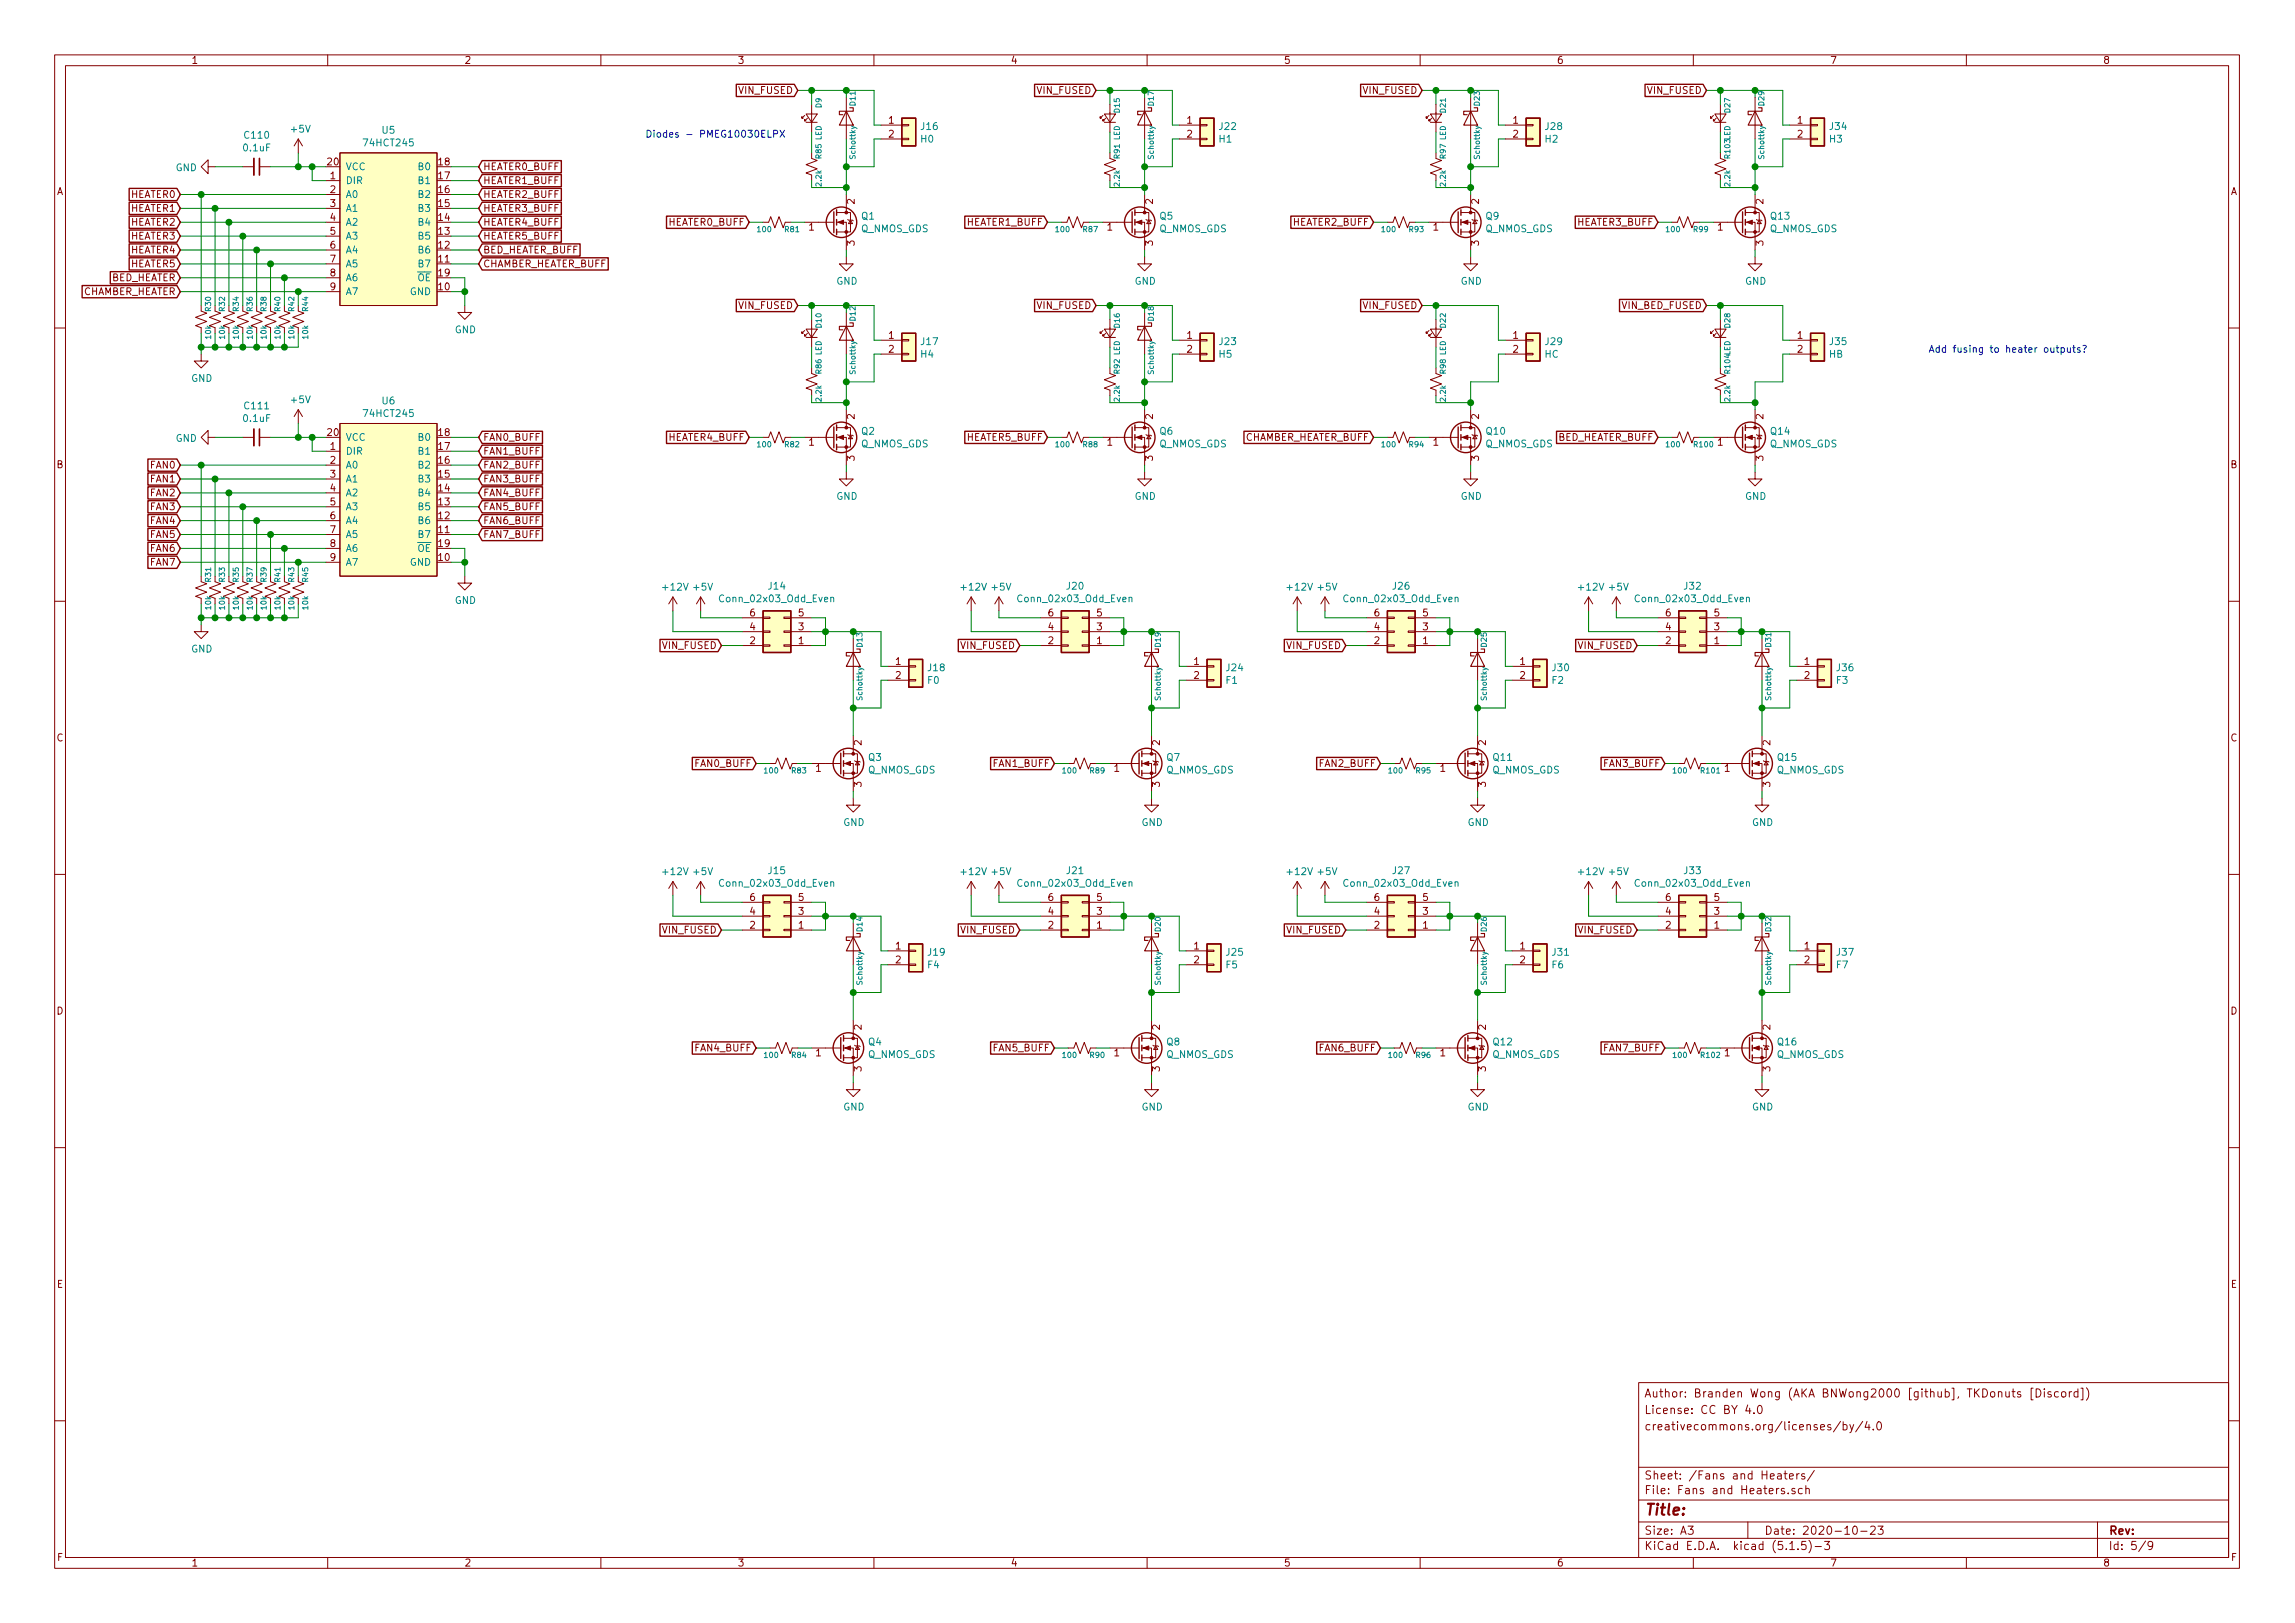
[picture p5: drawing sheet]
<svg xmlns="http://www.w3.org/2000/svg" width="420mm" height="297mm" viewBox="0 0 420 297" stroke-linecap="round" stroke-linejoin="round" font-family="sans-serif">
<defs><g id="words">
<text font-size="2.8" fill="#840000" x="301" y="277.3">Title:</text>
<g font-size="2.1" fill="#840000">
<text x="301" y="255.8">Author: Branden Wong (AKA BNWong2000 [github], TKDonuts [Discord])</text>
<text x="301" y="261.8">creativecommons.org/licenses/by/4.0</text>
<text x="301" y="258.8">License: CC BY 4.0</text>
<text x="301" y="273.5">File: Fans and Heaters.sch</text>
<text x="301" y="270.8">Sheet: /Fans and Heaters/</text>
<text x="301" y="280.9">Size: A3</text>
<text x="323" y="280.9">Date: 2020-10-23</text>
<text x="386" y="280.9">Rev:</text>
<text x="301" y="283.7">KiCad E.D.A. kicad (5.1.5)-3</text>
<text x="386" y="283.7">Id: 5/9</text>
</g>
<g font-size="1.8" fill="#840000">
<text x="35" y="11.7">1</text>
<text x="85" y="11.7">2</text>
<text x="135" y="11.7">3</text>
<text x="185" y="11.7">4</text>
<text x="235" y="11.7">5</text>
<text x="285" y="11.7">6</text>
<text x="335" y="11.7">7</text>
<text x="385" y="11.7">8</text>
<text x="135.3" y="17.2">VIN_FUSED</text>
<text x="189.9" y="17.2">VIN_FUSED</text>
<text x="249.6" y="17.2">VIN_FUSED</text>
<text x="301.7" y="17.2">VIN_FUSED</text>
<text x="162.7" y="22.6">1</text>
<text x="217.3" y="22.6">1</text>
<text x="277" y="22.6">1</text>
<text x="329.1" y="22.6">1</text>
<text x="162.7" y="25.2">2</text>
<text x="217.3" y="25.2">2</text>
<text x="277" y="25.2">2</text>
<text x="329.1" y="25.2">2</text>
<text x="10.4" y="35.7">A</text>
<text x="60" y="30.3">20</text>
<text x="60.5" y="32.8">1</text>
<text x="60.5" y="35.3">2</text>
<text x="80.3" y="35.3">16</text>
<text x="80.3" y="32.8">17</text>
<text x="80.3" y="30.3">18</text>
<text x="88.4" y="31.2">HEATER0_BUFF</text>
<text x="88.4" y="33.7">HEATER1_BUFF</text>
<text x="408.4" y="35.7">A</text>
<text x="24" y="36.2">HEATER0</text>
<text x="24" y="38.8">HEATER1</text>
<text x="24" y="41.3">HEATER2</text>
<text x="60.5" y="37.9">3</text>
<text x="60.5" y="40.4">4</text>
<text x="80.3" y="40.4">14</text>
<text x="80.3" y="37.9">15</text>
<text x="88.4" y="41.3">HEATER4_BUFF</text>
<text x="88.4" y="38.8">HEATER3_BUFF</text>
<text x="88.4" y="36.2">HEATER2_BUFF</text>
<text x="122.4" y="41.3">HEATER0_BUFF</text>
<text x="156.5" y="37.3" transform="rotate(-90 156.5 37.3)">2</text>
<text x="177" y="41.3">HEATER1_BUFF</text>
<text x="211.1" y="37.3" transform="rotate(-90 211.1 37.3)">2</text>
<text x="236.7" y="41.3">HEATER2_BUFF</text>
<text x="270.8" y="37.3" transform="rotate(-90 270.8 37.3)">2</text>
<text x="288.8" y="41.3">HEATER3_BUFF</text>
<text x="322.8" y="37.3" transform="rotate(-90 322.8 37.3)">2</text>
<text x="24" y="46.4">HEATER4</text>
<text x="24" y="43.9">HEATER3</text>
<text x="60.5" y="43">5</text>
<text x="60.5" y="45.5">6</text>
<text x="80.3" y="45.5">12</text>
<text x="80.3" y="43">13</text>
<text x="88.4" y="46.4">BED_HEATER_BUFF</text>
<text x="88.4" y="43.9">HEATER5_BUFF</text>
<text x="148.1" y="42.2">1</text>
<text x="156.5" y="45" transform="rotate(-90 156.5 45)">3</text>
<text x="202.7" y="42.2">1</text>
<text x="211.1" y="45" transform="rotate(-90 211.1 45)">3</text>
<text x="262.4" y="42.2">1</text>
<text x="270.8" y="45" transform="rotate(-90 270.8 45)">3</text>
<text x="314.5" y="42.2">1</text>
<text x="322.8" y="45" transform="rotate(-90 322.8 45)">3</text>
<text x="20.2" y="51.5">BED_HEATER</text>
<text x="24" y="48.9">HEATER5</text>
<text x="60.5" y="48">7</text>
<text x="60.5" y="50.6">8</text>
<text x="60.5" y="53.1">9</text>
<text x="80.3" y="53.1">10</text>
<text x="80.3" y="48">11</text>
<text x="80.3" y="50.6">19</text>
<text x="88.4" y="48.9">CHAMBER_HEATER_BUFF</text>
<text x="14.9" y="54">CHAMBER_HEATER</text>
<text x="135.3" y="56.6">VIN_FUSED</text>
<text x="189.9" y="56.6">VIN_FUSED</text>
<text x="249.6" y="56.6">VIN_FUSED</text>
<text x="297" y="56.6">VIN_BED_FUSED</text>
<text x="162.7" y="62">1</text>
<text x="162.7" y="64.6">2</text>
<text x="217.3" y="62">1</text>
<text x="217.3" y="64.6">2</text>
<text x="277" y="62">1</text>
<text x="277" y="64.6">2</text>
<text x="329.1" y="62">1</text>
<text x="329.1" y="64.6">2</text>
<text x="156.5" y="76.7" transform="rotate(-90 156.5 76.7)">2</text>
<text x="211.1" y="76.7" transform="rotate(-90 211.1 76.7)">2</text>
<text x="270.8" y="76.7" transform="rotate(-90 270.8 76.7)">2</text>
<text x="322.8" y="76.7" transform="rotate(-90 322.8 76.7)">2</text>
<text x="60" y="79.8">20</text>
<text x="60.5" y="82.3">1</text>
<text x="80.3" y="82.3">17</text>
<text x="80.3" y="79.8">18</text>
<text x="88.4" y="83.2">FAN1_BUFF</text>
<text x="88.4" y="80.7">FAN0_BUFF</text>
<text x="122.4" y="80.7">HEATER4_BUFF</text>
<text x="148.1" y="81.6">1</text>
<text x="177" y="80.7">HEATER5_BUFF</text>
<text x="202.7" y="81.6">1</text>
<text x="227.7" y="80.7">CHAMBER_HEATER_BUFF</text>
<text x="262.4" y="81.6">1</text>
<text x="285.1" y="80.7">BED_HEATER_BUFF</text>
<text x="314.5" y="81.6">1</text>
<text x="10.4" y="85.7">B</text>
<text x="27.6" y="85.8">FAN0</text>
<text x="27.6" y="88.3">FAN1</text>
<text x="60.5" y="84.9">2</text>
<text x="60.5" y="87.4">3</text>
<text x="60.5" y="90">4</text>
<text x="80.3" y="90">14</text>
<text x="80.3" y="87.4">15</text>
<text x="80.3" y="84.9">16</text>
<text x="88.4" y="88.3">FAN3_BUFF</text>
<text x="88.4" y="85.8">FAN2_BUFF</text>
<text x="156.5" y="84.3" transform="rotate(-90 156.5 84.3)">3</text>
<text x="211.1" y="84.3" transform="rotate(-90 211.1 84.3)">3</text>
<text x="270.8" y="84.3" transform="rotate(-90 270.8 84.3)">3</text>
<text x="322.8" y="84.3" transform="rotate(-90 322.8 84.3)">3</text>
<text x="408.4" y="85.7">B</text>
<text x="27.6" y="95.9">FAN4</text>
<text x="27.6" y="90.8">FAN2</text>
<text x="27.6" y="93.4">FAN3</text>
<text x="60.5" y="92.5">5</text>
<text x="60.5" y="95">6</text>
<text x="80.3" y="95">12</text>
<text x="80.3" y="92.5">13</text>
<text x="88.4" y="93.4">FAN5_BUFF</text>
<text x="88.4" y="95.9">FAN6_BUFF</text>
<text x="88.4" y="90.8">FAN4_BUFF</text>
<text x="27.6" y="101">FAN6</text>
<text x="27.6" y="98.5">FAN5</text>
<text x="60.5" y="97.6">7</text>
<text x="60.5" y="100.1">8</text>
<text x="80.3" y="97.6">11</text>
<text x="80.3" y="100.1">19</text>
<text x="88.4" y="98.5">FAN7_BUFF</text>
<text x="27.6" y="103.5">FAN7</text>
<text x="60.5" y="102.7">9</text>
<text x="80.3" y="102.7">10</text>
<text x="137.3" y="112.8">6</text>
<text x="146.2" y="112.8">5</text>
<text x="191.9" y="112.8">6</text>
<text x="200.8" y="112.8">5</text>
<text x="251.6" y="112.8">6</text>
<text x="260.5" y="112.8">5</text>
<text x="305" y="112.8">6</text>
<text x="313.8" y="112.8">5</text>
<text x="121.4" y="118.8">VIN_FUSED</text>
<text x="137.3" y="117.9">2</text>
<text x="137.3" y="115.4">4</text>
<text x="146.2" y="117.9">1</text>
<text x="146.2" y="115.4">3</text>
<text x="176" y="118.8">VIN_FUSED</text>
<text x="191.9" y="117.9">2</text>
<text x="191.9" y="115.4">4</text>
<text x="200.8" y="117.9">1</text>
<text x="200.8" y="115.4">3</text>
<text x="235.7" y="118.8">VIN_FUSED</text>
<text x="251.6" y="117.9">2</text>
<text x="251.6" y="115.4">4</text>
<text x="260.5" y="117.9">1</text>
<text x="260.5" y="115.4">3</text>
<text x="289" y="118.8">VIN_FUSED</text>
<text x="305" y="117.9">2</text>
<text x="305" y="115.4">4</text>
<text x="313.8" y="117.9">1</text>
<text x="313.8" y="115.4">3</text>
<text x="164" y="121.7">1</text>
<text x="164" y="124.2">2</text>
<text x="218.6" y="121.7">1</text>
<text x="218.6" y="124.2">2</text>
<text x="278.3" y="121.7">1</text>
<text x="278.3" y="124.2">2</text>
<text x="330.4" y="121.7">1</text>
<text x="330.4" y="124.2">2</text>
<text x="10.4" y="135.7">C</text>
<text x="157.7" y="136.4" transform="rotate(-90 157.7 136.4)">2</text>
<text x="212.3" y="136.4" transform="rotate(-90 212.3 136.4)">2</text>
<text x="272" y="136.4" transform="rotate(-90 272 136.4)">2</text>
<text x="324.1" y="136.4" transform="rotate(-90 324.1 136.4)">2</text>
<text x="408.4" y="135.7">C</text>
<text x="127.3" y="140.4">FAN0_BUFF</text>
<text x="149.4" y="141.3">1</text>
<text x="181.9" y="140.4">FAN1_BUFF</text>
<text x="204" y="141.3">1</text>
<text x="241.6" y="140.4">FAN2_BUFF</text>
<text x="263.7" y="141.3">1</text>
<text x="293.7" y="140.4">FAN3_BUFF</text>
<text x="315.7" y="141.3">1</text>
<text x="157.7" y="144" transform="rotate(-90 157.7 144)">3</text>
<text x="212.3" y="144" transform="rotate(-90 212.3 144)">3</text>
<text x="272" y="144" transform="rotate(-90 272 144)">3</text>
<text x="324.1" y="144" transform="rotate(-90 324.1 144)">3</text>
<text x="137.3" y="167.4">4</text>
<text x="137.3" y="164.9">6</text>
<text x="146.2" y="167.4">3</text>
<text x="146.2" y="164.9">5</text>
<text x="191.9" y="167.4">4</text>
<text x="191.9" y="164.9">6</text>
<text x="200.8" y="167.4">3</text>
<text x="200.8" y="164.9">5</text>
<text x="251.6" y="167.4">4</text>
<text x="251.6" y="164.9">6</text>
<text x="260.5" y="167.4">3</text>
<text x="260.5" y="164.9">5</text>
<text x="305" y="167.4">4</text>
<text x="305" y="164.9">6</text>
<text x="313.8" y="167.4">3</text>
<text x="313.8" y="164.9">5</text>
<text x="121.4" y="170.9">VIN_FUSED</text>
<text x="137.3" y="170">2</text>
<text x="146.2" y="170">1</text>
<text x="164" y="173.8">1</text>
<text x="176" y="170.9">VIN_FUSED</text>
<text x="191.9" y="170">2</text>
<text x="200.8" y="170">1</text>
<text x="218.6" y="173.8">1</text>
<text x="235.7" y="170.9">VIN_FUSED</text>
<text x="251.6" y="170">2</text>
<text x="260.5" y="170">1</text>
<text x="278.3" y="173.8">1</text>
<text x="289" y="170.9">VIN_FUSED</text>
<text x="305" y="170">2</text>
<text x="313.8" y="170">1</text>
<text x="330.4" y="173.8">1</text>
<text x="164" y="176.3">2</text>
<text x="218.6" y="176.3">2</text>
<text x="278.3" y="176.3">2</text>
<text x="330.4" y="176.3">2</text>
<text x="10.4" y="185.7">D</text>
<text x="408.4" y="185.7">D</text>
<text x="157.7" y="188.5" transform="rotate(-90 157.7 188.5)">2</text>
<text x="212.3" y="188.5" transform="rotate(-90 212.3 188.5)">2</text>
<text x="272" y="188.5" transform="rotate(-90 272 188.5)">2</text>
<text x="324.1" y="188.5" transform="rotate(-90 324.1 188.5)">2</text>
<text x="127.3" y="192.4">FAN4_BUFF</text>
<text x="149.4" y="193.3">1</text>
<text x="157.7" y="196.1" transform="rotate(-90 157.7 196.1)">3</text>
<text x="181.9" y="192.4">FAN5_BUFF</text>
<text x="204" y="193.3">1</text>
<text x="212.3" y="196.1" transform="rotate(-90 212.3 196.1)">3</text>
<text x="241.6" y="192.4">FAN6_BUFF</text>
<text x="263.7" y="193.3">1</text>
<text x="272" y="196.1" transform="rotate(-90 272 196.1)">3</text>
<text x="293.7" y="192.4">FAN7_BUFF</text>
<text x="315.7" y="193.3">1</text>
<text x="324.1" y="196.1" transform="rotate(-90 324.1 196.1)">3</text>
<text x="10.4" y="235.7">E</text>
<text x="408.4" y="235.7">E</text>
<text x="10.5" y="285.7">F</text>
<text x="35" y="286.7">1</text>
<text x="85" y="286.7">2</text>
<text x="135" y="286.7">3</text>
<text x="185" y="286.7">4</text>
<text x="235" y="286.7">5</text>
<text x="285" y="286.7">6</text>
<text x="335" y="286.7">7</text>
<text x="385" y="286.7">8</text>
<text x="408.5" y="285.7">F</text>
</g>
<g font-size="1.8" fill="#008484">
<text x="168.7" y="23.8">J16</text>
<text x="223.3" y="23.8">J22</text>
<text x="283" y="23.8">J28</text>
<text x="335.1" y="23.8">J34</text>
<text x="44.7" y="27.7">0.1uF</text>
<text x="44.9" y="25.4">C110</text>
<text x="53.4" y="24.3">+5V</text>
<text x="66.9" y="26.8">74HCT245</text>
<text x="70" y="24.5">U5</text>
<text x="168.6" y="26.1">H0</text>
<text x="223.2" y="26.1">H1</text>
<text x="282.9" y="26.1">H2</text>
<text x="335" y="26.1">H3</text>
<text x="32.2" y="31.3">GND</text>
<text x="63.2" y="33.7">DIR</text>
<text x="63.2" y="31.2">VCC</text>
<text x="76.7" y="33.7">B1</text>
<text x="76.7" y="31.2">B0</text>
<text x="63.2" y="36.2">A0</text>
<text x="63.2" y="38.8">A1</text>
<text x="63.2" y="41.3">A2</text>
<text x="76.7" y="41.3">B4</text>
<text x="76.7" y="38.8">B3</text>
<text x="76.7" y="36.2">B2</text>
<text x="157.8" y="40.2">Q1</text>
<text x="212.4" y="40.2">Q5</text>
<text x="272.1" y="40.2">Q9</text>
<text x="324.2" y="40.2">Q13</text>
<text x="63.2" y="43.9">A3</text>
<text x="63.2" y="46.4">A4</text>
<text x="76.7" y="46.4">B6</text>
<text x="76.7" y="43.9">B5</text>
<text x="157.6" y="42.5">Q_NMOS_GDS</text>
<text x="212.2" y="42.5">Q_NMOS_GDS</text>
<text x="271.9" y="42.5">Q_NMOS_GDS</text>
<text x="324" y="42.5">Q_NMOS_GDS</text>
<text x="63.2" y="48.9">A5</text>
<text x="63.2" y="51.5">A6</text>
<text x="76.4" y="51.5">OE</text>
<text x="76.7" y="48.9">B7</text>
<text x="153.1" y="52.1">GND</text>
<text x="207.7" y="52.1">GND</text>
<text x="267.4" y="52.1">GND</text>
<text x="319.5" y="52.1">GND</text>
<text x="63.2" y="54">A7</text>
<text x="75.1" y="54">GND</text>
<text x="83.3" y="61">GND</text>
<text x="168.6" y="65.5">H4</text>
<text x="168.7" y="63.2">J17</text>
<text x="223.2" y="65.5">H5</text>
<text x="223.3" y="63.2">J23</text>
<text x="282.8" y="65.5">HC</text>
<text x="283" y="63.2">J29</text>
<text x="334.9" y="65.5">HB</text>
<text x="335.1" y="63.2">J35</text>
<text x="35" y="69.9">GND</text>
<text x="44.7" y="77.2">0.1uF</text>
<text x="44.9" y="74.9">C111</text>
<text x="53.4" y="73.8">+5V</text>
<text x="66.9" y="76.3">74HCT245</text>
<text x="70" y="74">U6</text>
<text x="32.2" y="80.9">GND</text>
<text x="63.2" y="83.2">DIR</text>
<text x="63.2" y="80.7">VCC</text>
<text x="76.7" y="83.2">B1</text>
<text x="76.7" y="80.7">B0</text>
<text x="157.6" y="81.9">Q_NMOS_GDS</text>
<text x="157.8" y="79.6">Q2</text>
<text x="212.2" y="81.9">Q_NMOS_GDS</text>
<text x="212.4" y="79.6">Q6</text>
<text x="271.9" y="81.9">Q_NMOS_GDS</text>
<text x="272.2" y="79.6">Q10</text>
<text x="324" y="81.9">Q_NMOS_GDS</text>
<text x="324.2" y="79.6">Q14</text>
<text x="63.2" y="85.8">A0</text>
<text x="63.2" y="88.3">A1</text>
<text x="76.7" y="88.3">B3</text>
<text x="76.7" y="85.8">B2</text>
<text x="63.2" y="90.8">A2</text>
<text x="63.2" y="93.4">A3</text>
<text x="63.2" y="95.9">A4</text>
<text x="76.7" y="95.9">B6</text>
<text x="76.7" y="93.4">B5</text>
<text x="76.7" y="90.8">B4</text>
<text x="153.1" y="91.5">GND</text>
<text x="207.7" y="91.5">GND</text>
<text x="267.4" y="91.5">GND</text>
<text x="319.5" y="91.5">GND</text>
<text x="63.2" y="98.5">A5</text>
<text x="63.2" y="101">A6</text>
<text x="76.4" y="101">OE</text>
<text x="76.7" y="98.5">B7</text>
<text x="63.2" y="103.5">A7</text>
<text x="75.1" y="103.5">GND</text>
<text x="140.7" y="107.9">J14</text>
<text x="195.4" y="107.9">J20</text>
<text x="255" y="107.9">J26</text>
<text x="308.4" y="107.9">J32</text>
<text x="83.3" y="110.5">GND</text>
<text x="121.5" y="108.1">+12V</text>
<text x="127.1" y="108.1">+5V</text>
<text x="132.2" y="110.2">Conn_02x03_Odd_Even</text>
<text x="176.1" y="108.1">+12V</text>
<text x="181.7" y="108.1">+5V</text>
<text x="186.8" y="110.2">Conn_02x03_Odd_Even</text>
<text x="235.8" y="108.1">+12V</text>
<text x="241.4" y="108.1">+5V</text>
<text x="246.5" y="110.2">Conn_02x03_Odd_Even</text>
<text x="289.1" y="108.1">+12V</text>
<text x="294.7" y="108.1">+5V</text>
<text x="299.8" y="110.2">Conn_02x03_Odd_Even</text>
<text x="35" y="119.4">GND</text>
<text x="169.9" y="125.2">F0</text>
<text x="170" y="122.8">J18</text>
<text x="224.5" y="125.2">F1</text>
<text x="224.6" y="122.8">J24</text>
<text x="284.2" y="125.2">F2</text>
<text x="284.3" y="122.8">J30</text>
<text x="336.2" y="125.2">F3</text>
<text x="336.3" y="122.8">J36</text>
<text x="158.9" y="141.6">Q_NMOS_GDS</text>
<text x="159" y="139.3">Q3</text>
<text x="213.5" y="141.6">Q_NMOS_GDS</text>
<text x="213.6" y="139.3">Q7</text>
<text x="273.2" y="141.6">Q_NMOS_GDS</text>
<text x="273.4" y="139.3">Q11</text>
<text x="325.2" y="141.6">Q_NMOS_GDS</text>
<text x="325.5" y="139.3">Q15</text>
<text x="154.4" y="151.2">GND</text>
<text x="209" y="151.2">GND</text>
<text x="268.7" y="151.2">GND</text>
<text x="320.8" y="151.2">GND</text>
<text x="121.5" y="160.2">+12V</text>
<text x="127.1" y="160.2">+5V</text>
<text x="140.7" y="160">J15</text>
<text x="176.1" y="160.2">+12V</text>
<text x="181.7" y="160.2">+5V</text>
<text x="195.4" y="160">J21</text>
<text x="235.8" y="160.2">+12V</text>
<text x="241.4" y="160.2">+5V</text>
<text x="255" y="160">J27</text>
<text x="289.1" y="160.2">+12V</text>
<text x="294.7" y="160.2">+5V</text>
<text x="308.4" y="160">J33</text>
<text x="132.2" y="162.3">Conn_02x03_Odd_Even</text>
<text x="186.8" y="162.3">Conn_02x03_Odd_Even</text>
<text x="246.5" y="162.3">Conn_02x03_Odd_Even</text>
<text x="299.8" y="162.3">Conn_02x03_Odd_Even</text>
<text x="169.9" y="177.2">F4</text>
<text x="170" y="174.9">J19</text>
<text x="224.5" y="177.2">F5</text>
<text x="224.6" y="174.9">J25</text>
<text x="284.2" y="177.2">F6</text>
<text x="284.3" y="174.9">J31</text>
<text x="336.2" y="177.2">F7</text>
<text x="336.3" y="174.9">J37</text>
<text x="159" y="191.3">Q4</text>
<text x="213.6" y="191.3">Q8</text>
<text x="273.4" y="191.3">Q12</text>
<text x="325.5" y="191.3">Q16</text>
<text x="158.9" y="193.6">Q_NMOS_GDS</text>
<text x="213.5" y="193.6">Q_NMOS_GDS</text>
<text x="273.2" y="193.6">Q_NMOS_GDS</text>
<text x="325.2" y="193.6">Q_NMOS_GDS</text>
<text x="154.4" y="203.2">GND</text>
<text x="209" y="203.2">GND</text>
<text x="268.7" y="203.2">GND</text>
<text x="320.8" y="203.2">GND</text>
</g>
<g font-size="1.8" fill="#0000c2">
<text x="118.1" y="25.2">Diodes - PMEG10030ELPX</text>
<text x="357" y="64.6">Add fusing to heater outputs?</text>
</g>
<g font-size="1.4" fill="#008484">
<text x="150.4" y="19.7" transform="rotate(-90 150.4 19.7)">D9</text>
<text x="156.6" y="19.3" transform="rotate(-90 156.6 19.3)">D11</text>
<text x="205" y="20.6" transform="rotate(-90 205 20.6)">D15</text>
<text x="211.2" y="19.3" transform="rotate(-90 211.2 19.3)">D17</text>
<text x="264.7" y="20.6" transform="rotate(-90 264.7 20.6)">D21</text>
<text x="270.9" y="19.3" transform="rotate(-90 270.9 19.3)">D23</text>
<text x="316.8" y="20.6" transform="rotate(-90 316.8 20.6)">D27</text>
<text x="323" y="19.3" transform="rotate(-90 323 19.3)">D29</text>
<text x="150.4" y="29" transform="rotate(-90 150.4 29)">R85 LED</text>
<text x="156.6" y="29" transform="rotate(-90 156.6 29)">Schottky</text>
<text x="205" y="29" transform="rotate(-90 205 29)">R91 LED</text>
<text x="211.2" y="29" transform="rotate(-90 211.2 29)">Schottky</text>
<text x="264.7" y="29" transform="rotate(-90 264.7 29)">R97 LED</text>
<text x="270.9" y="29" transform="rotate(-90 270.9 29)">Schottky</text>
<text x="316.8" y="28.9" transform="rotate(-90 316.8 28.9)">R103LED</text>
<text x="323" y="29" transform="rotate(-90 323 29)">Schottky</text>
<text x="150.4" y="34" transform="rotate(-90 150.4 34)">2.2k</text>
<text x="205" y="34" transform="rotate(-90 205 34)">2.2k</text>
<text x="264.7" y="34" transform="rotate(-90 264.7 34)">2.2k</text>
<text x="316.8" y="34" transform="rotate(-90 316.8 34)">2.2k</text>
<text x="138.8" y="42.5">100</text>
<text x="143.7" y="42.5">R81</text>
<text x="193.4" y="42.5">100</text>
<text x="198.3" y="42.5">R87</text>
<text x="253.1" y="42.5">100</text>
<text x="258" y="42.5">R93</text>
<text x="305.1" y="42.5">100</text>
<text x="310.1" y="42.5">R99</text>
<text x="38.6" y="56.9" transform="rotate(-90 38.6 56.9)">R30</text>
<text x="41.2" y="56.9" transform="rotate(-90 41.2 56.9)">R32</text>
<text x="43.7" y="56.9" transform="rotate(-90 43.7 56.9)">R34</text>
<text x="46.3" y="56.9" transform="rotate(-90 46.3 56.9)">R36</text>
<text x="48.8" y="56.9" transform="rotate(-90 48.8 56.9)">R38</text>
<text x="51.3" y="56.9" transform="rotate(-90 51.3 56.9)">R40</text>
<text x="53.9" y="56.9" transform="rotate(-90 53.9 56.9)">R42</text>
<text x="56.4" y="56.9" transform="rotate(-90 56.4 56.9)">R44</text>
<text x="150.4" y="60" transform="rotate(-90 150.4 60)">D10</text>
<text x="156.6" y="58.7" transform="rotate(-90 156.6 58.7)">D12</text>
<text x="205" y="60" transform="rotate(-90 205 60)">D16</text>
<text x="211.2" y="58.7" transform="rotate(-90 211.2 58.7)">D18</text>
<text x="264.7" y="60" transform="rotate(-90 264.7 60)">D22</text>
<text x="316.8" y="60" transform="rotate(-90 316.8 60)">D28</text>
<text x="38.6" y="62" transform="rotate(-90 38.6 62)">10k</text>
<text x="41.2" y="62" transform="rotate(-90 41.2 62)">10k</text>
<text x="43.7" y="62" transform="rotate(-90 43.7 62)">10k</text>
<text x="46.3" y="62" transform="rotate(-90 46.3 62)">10k</text>
<text x="48.8" y="62" transform="rotate(-90 48.8 62)">10k</text>
<text x="51.3" y="62" transform="rotate(-90 51.3 62)">10k</text>
<text x="53.9" y="62" transform="rotate(-90 53.9 62)">10k</text>
<text x="56.4" y="62" transform="rotate(-90 56.4 62)">10k</text>
<text x="150.4" y="68.4" transform="rotate(-90 150.4 68.4)">R86 LED</text>
<text x="156.6" y="68.4" transform="rotate(-90 156.6 68.4)">Schottky</text>
<text x="205" y="68.4" transform="rotate(-90 205 68.4)">R92 LED</text>
<text x="211.2" y="68.4" transform="rotate(-90 211.2 68.4)">Schottky</text>
<text x="264.7" y="68.4" transform="rotate(-90 264.7 68.4)">R98 LED</text>
<text x="316.8" y="68.3" transform="rotate(-90 316.8 68.3)">R104LED</text>
<text x="150.4" y="73.4" transform="rotate(-90 150.4 73.4)">2.2k</text>
<text x="205" y="73.4" transform="rotate(-90 205 73.4)">2.2k</text>
<text x="264.7" y="73.4" transform="rotate(-90 264.7 73.4)">2.2k</text>
<text x="316.8" y="73.4" transform="rotate(-90 316.8 73.4)">2.2k</text>
<text x="138.8" y="81.9">100</text>
<text x="143.7" y="81.9">R82</text>
<text x="193.4" y="81.9">100</text>
<text x="198.3" y="81.9">R88</text>
<text x="253.1" y="81.9">100</text>
<text x="258" y="81.9">R94</text>
<text x="305.1" y="81.9">100</text>
<text x="310.2" y="81.9">R100</text>
<text x="38.6" y="106.5" transform="rotate(-90 38.6 106.5)">R31</text>
<text x="41.2" y="106.5" transform="rotate(-90 41.2 106.5)">R33</text>
<text x="43.7" y="106.5" transform="rotate(-90 43.7 106.5)">R35</text>
<text x="46.3" y="106.5" transform="rotate(-90 46.3 106.5)">R37</text>
<text x="48.8" y="106.5" transform="rotate(-90 48.8 106.5)">R39</text>
<text x="51.3" y="106.5" transform="rotate(-90 51.3 106.5)">R41</text>
<text x="53.9" y="106.5" transform="rotate(-90 53.9 106.5)">R43</text>
<text x="56.4" y="106.5" transform="rotate(-90 56.4 106.5)">R45</text>
<text x="38.6" y="111.5" transform="rotate(-90 38.6 111.5)">10k</text>
<text x="41.2" y="111.5" transform="rotate(-90 41.2 111.5)">10k</text>
<text x="43.7" y="111.5" transform="rotate(-90 43.7 111.5)">10k</text>
<text x="46.3" y="111.5" transform="rotate(-90 46.3 111.5)">10k</text>
<text x="48.8" y="111.5" transform="rotate(-90 48.8 111.5)">10k</text>
<text x="51.3" y="111.5" transform="rotate(-90 51.3 111.5)">10k</text>
<text x="53.9" y="111.5" transform="rotate(-90 53.9 111.5)">10k</text>
<text x="56.4" y="111.5" transform="rotate(-90 56.4 111.5)">10k</text>
<text x="157.9" y="118.4" transform="rotate(-90 157.9 118.4)">D13</text>
<text x="212.5" y="118.4" transform="rotate(-90 212.5 118.4)">D19</text>
<text x="272.2" y="118.4" transform="rotate(-90 272.2 118.4)">D25</text>
<text x="324.3" y="118.4" transform="rotate(-90 324.3 118.4)">D31</text>
<text x="157.9" y="128.1" transform="rotate(-90 157.9 128.1)">Schottky</text>
<text x="212.5" y="128.1" transform="rotate(-90 212.5 128.1)">Schottky</text>
<text x="272.2" y="128.1" transform="rotate(-90 272.2 128.1)">Schottky</text>
<text x="324.3" y="128.1" transform="rotate(-90 324.3 128.1)">Schottky</text>
<text x="140" y="141.5">100</text>
<text x="145" y="141.5">R83</text>
<text x="194.6" y="141.5">100</text>
<text x="199.6" y="141.5">R89</text>
<text x="254.3" y="141.5">100</text>
<text x="259.3" y="141.5">R95</text>
<text x="306.4" y="141.5">100</text>
<text x="311.5" y="141.5">R101</text>
<text x="157.9" y="170.4" transform="rotate(-90 157.9 170.4)">D14</text>
<text x="212.5" y="170.4" transform="rotate(-90 212.5 170.4)">D20</text>
<text x="272.2" y="170.4" transform="rotate(-90 272.2 170.4)">D26</text>
<text x="324.3" y="170.4" transform="rotate(-90 324.3 170.4)">D32</text>
<text x="157.9" y="180.1" transform="rotate(-90 157.9 180.1)">Schottky</text>
<text x="212.5" y="180.1" transform="rotate(-90 212.5 180.1)">Schottky</text>
<text x="272.2" y="180.1" transform="rotate(-90 272.2 180.1)">Schottky</text>
<text x="324.3" y="180.1" transform="rotate(-90 324.3 180.1)">Schottky</text>
<text x="140" y="193.6">100</text>
<text x="145" y="193.6">R84</text>
<text x="194.6" y="193.6">100</text>
<text x="199.6" y="193.6">R90</text>
<text x="254.3" y="193.6">100</text>
<text x="259.3" y="193.6">R96</text>
<text x="306.4" y="193.6">100</text>
<text x="311.5" y="193.6">R102</text>
</g>
</g></defs>
<g fill="none" stroke="#840000" stroke-width=".18">
<path d="M10 10h400v277h-400zM12 12h396v273.1h-396zM60 10v2M110 10v2M148.6 19.1v5.1M154.9 17.8v7.6M160 10v2M203.2 19.1v5.1M209.5 17.8v7.6M210 10v2M260 10v2M262.9 19.1v5.1"/>
<path d="M269.2 17.8v7.6M310 10v2M315 19.1v5.1M321.3 17.8v7.6M360 10v2M38.1 30.5v-1.3l-1.3 1.3 1.3 1.3v-1.3h1.3M44.4 30.5h2.1M47.5 30.5h2M54.6 25.4v2.6M54.6 25.4l-.8 1.3M54.6 25.4l.8 1.3M59.7 33.1h2.5"/>
<path d="M59.7 35.6h2.5M59.7 38.1h2.5M62.2 28h17.8v27.9h-17.8zM147.3 21.1l-.5 .5v-.2v.2h.3M147.6 20.9h2l-1 1.5zM147.6 22.4h2M147.8 21.6l-.5 .5v-.2v.2h.3M148.6 28v1l1 .4-2 .7 2 .8-2 .8 1 .3v1.1M153.2 38.9h2.5v3.6h-2.5M154.9 35.6v3.3M161.3 22.9h3.8M161.3 25.4h3.8"/>
<path d="M165.1 25.3h1.3v.3h-1.3zM165.1 22.8h1.3v.2h-1.3zM201.9 21.1l-.5 .5v-.2v.2h.3M202.2 20.9h2l-1 1.5zM202.2 22.4h2M202.4 21.6l-.5 .5v-.2v.2h.3M203.2 28v1l1 .4-2 .7 2 .8-2 .8 1 .3v1.1M207.8 38.9h2.5v3.6h-2.5M209.5 35.6v3.3M215.9 22.9h3.8M215.9 25.4h3.8M219.7 25.3h1.3v.3h-1.3z"/>
<path d="M219.7 22.8h1.3v.2h-1.3zM261.6 21.1l-.5 .5v-.2v.2h.3M261.9 20.9h2l-1 1.5zM261.9 22.4h2M262.1 21.6l-.5 .5v-.2v.2h.3M262.9 28v1l1 .4-2 .7 2 .8-2 .8 1 .3v1.1M267.5 38.9h2.5v3.6h-2.5M269.2 35.6v3.3M275.6 22.9h3.8M275.6 25.4h3.8M279.4 25.3h1.3v.3h-1.3zM279.4 22.8h1.3v.2h-1.3z"/>
<path d="M313.7 21.1l-.5 .5v-.2v.2h.2M313.9 20.9h2.1l-1 1.5zM313.9 22.4h2.1M314.2 21.6l-.5 .5v-.2v.2h.2M315 28v1l1 .4-2.1 .7 2.1 .8-2.1 .8 1.1 .3v1.1M319.5 38.9h2.6v3.6h-2.6M321.3 35.6v3.3M327.7 22.9h3.8M327.7 25.4h3.8M331.5 25.3h1.2v.3h-1.2zM331.5 22.8h1.2v.2h-1.2zM36.8 55.9v1l1 .4-2 .8 2 .7-2 .8 1 .4v1"/>
<path d="M39.4 55.9v1l1 .4-2 .8 2 .7-2 .8 1 .4v1M41.9 55.9v1l1 .4-2 .8 2 .7-2 .8 1 .4v1M44.4 55.9v1l1.1 .4-2.1 .8 2.1 .7-2.1 .8 1 .4v1M47 55.9v1l1 .4-2 .8 2 .7-2 .8 1 .4v1M49.5 55.9v1l1 .4-2 .8 2 .7-2 .8 1 .4v1M52.1 55.9v1l1 .4-2 .8 2 .7-2 .8 1 .4v1M54.6 55.9v1l1 .4-2 .8 2 .7-2 .8 1 .4v1M59.7 40.7h2.5M59.7 43.2h2.5M59.7 45.8h2.5M59.7 48.3h2.5M59.7 50.8h2.5"/>
<path d="M59.7 53.4h2.5M85.1 55.9v1.3h1.3l-1.3 1.3-1.3-1.3h1.3M139.7 40.7h1l.4-1 .8 2 .7-2 .8 2 .4-1h1M147.3 40.7h5.4M148.6 58.5v5M153.2 40.7h1.7v5.1M154.9 47v1.3h1.3l-1.3 1.3-1.2-1.3h1.2M154.9 57.2v7.6M155.2 40.2l.1 .1h.8l.1 .1M155.7 40.3l.4 .6h-.8zM194.3 40.7h1l.4-1 .8 2 .7-2 .8 2 .4-1h1M201.9 40.7h5.4"/>
<path d="M203.2 58.5v5M207.8 40.7h1.7v5.1M209.5 47v1.3h1.3l-1.3 1.3-1.2-1.3h1.2M209.5 57.2v7.6M209.8 40.2l.1 .1h.8l.1 .1M210.3 40.3l.4 .6h-.8zM254 40.7h1l.4-1 .8 2 .7-2 .8 2 .4-1h1M261.6 40.7h5.4M262.9 58.5v5M267.5 40.7h1.7v5.1M269.2 47v1.3h1.3l-1.3 1.3-1.2-1.3h1.2M269.5 40.2l.1 .1h.8l.1 .1"/>
<path d="M270 40.3l.4 .6h-.8zM306.1 40.7h1l.4-1 .7 2 .8-2 .8 2 .3-1h1M313.7 40.7h5.3M315 58.5v5M319.5 40.7h1.8v5.1M321.3 47v1.3h1.3l-1.3 1.3-1.3-1.3h1.3M321.6 40.2l.1 .1h.8l.1 .1M322.1 40.3l.4 .6h-.8zM10 60h2M36.8 64.8v1.3h1.3l-1.3 1.2-1.2-1.2h1.2M54.6 75v2.5M54.6 75l-.8 1.2"/>
<path d="M54.6 75l.8 1.2M62.2 77.5h17.8v27.9h-17.8zM147.3 60.5l-.5 .5v-.3v.3h.3M147.6 60.2h2l-1 1.6zM147.6 61.8h2M147.8 61l-.5 .5v-.2v.2h.3M148.6 67.3v1.1l1 .3-2 .8 2 .8-2 .7 1 .4v1M153.2 78.3h2.5v3.5h-2.5M154.9 75v3.3M155.2 79.5l.1 .2h.8l.1 .1M155.7 79.7l.4 .6h-.8zM161.3 62.3h3.8"/>
<path d="M161.3 64.8h3.8M165.1 64.7h1.3v.2h-1.3zM165.1 62.1h1.3v.3h-1.3zM201.9 60.5l-.5 .5v-.3v.3h.3M202.2 60.2h2l-1 1.6zM202.2 61.8h2M202.4 61l-.5 .5v-.2v.2h.3M203.2 67.3v1.1l1 .3-2 .8 2 .8-2 .7 1 .4v1M207.8 78.3h2.5v3.5h-2.5M209.5 75v3.3M209.8 79.5l.1 .2h.8l.1 .1M210.3 79.7l.4 .6h-.8z"/>
<path d="M215.9 62.3h3.8M215.9 64.8h3.8M219.7 64.7h1.3v.2h-1.3zM219.7 62.1h1.3v.3h-1.3zM261.6 60.5l-.5 .5v-.3v.3h.3M261.9 60.2h2l-1 1.6zM261.9 61.8h2M262.1 61l-.5 .5v-.2v.2h.3M262.9 67.3v1.1l1 .3-2 .8 2 .8-2 .7 1 .4v1M267.5 78.3h2.5v3.5h-2.5M269.2 75v3.3M269.5 79.5l.1 .2h.8l.1 .1"/>
<path d="M270 79.7l.4 .6h-.8zM275.6 62.3h3.8M275.6 64.8h3.8M279.4 64.7h1.3v.2h-1.3zM279.4 62.1h1.3v.3h-1.3zM313.7 60.5l-.5 .5v-.3v.3h.2M313.9 60.2h2.1l-1 1.6zM313.9 61.8h2.1M314.2 61l-.5 .5v-.2v.2h.2M315 67.3v1.1l1 .3-2.1 .8 2.1 .8-2.1 .7 1.1 .4v1M319.5 78.3h2.6v3.5h-2.6M321.3 75v3.3"/>
<path d="M321.6 79.5l.1 .2h.8l.1 .1M322.1 79.7l.4 .6h-.8zM327.7 62.3h3.8M327.7 64.8h3.8M331.5 64.7h1.2v.2h-1.2zM331.5 62.1h1.2v.3h-1.2zM408 60h2M38.1 80v-1.2l-1.3 1.2 1.3 1.3v-1.3h1.3M44.4 80h2.1M47.5 80h2M59.7 82.6h2.5M59.7 85.1h2.5"/>
<path d="M59.7 87.7h2.5M59.7 90.2h2.5M59.7 92.7h2.5M59.7 95.3h2.5M59.7 97.8h2.5M139.7 80h1l.4-1 .8 2.1 .7-2.1 .8 2.1 .4-1.1h1M147.3 80h5.4M153.2 80h1.7v5.1M154.9 86.4v1.3h1.3l-1.3 1.2-1.2-1.2h1.2M194.3 80h1l.4-1 .8 2.1 .7-2.1 .8 2.1 .4-1.1h1M201.9 80h5.4M207.8 80h1.7v5.1"/>
<path d="M209.5 86.4v1.3h1.3l-1.3 1.2-1.2-1.2h1.2M254 80h1l.4-1 .8 2.1 .7-2.1 .8 2.1 .4-1.1h1M261.6 80h5.4M267.5 80h1.7v5.1M269.2 86.4v1.3h1.3l-1.3 1.2-1.2-1.2h1.2M306.1 80h1l.4-1 .7 2.1 .8-2.1 .8 2.1 .3-1.1h1M313.7 80h5.3M319.5 80h1.8v5.1M321.3 86.4v1.3h1.3l-1.3 1.2-1.3-1.2h1.3M10 110h2M36.8 105.4v1.1l1 .3-2 .8 2 .8-2 .7 1 .4v1M36.8 114.3v1.3h1.3l-1.3 1.3-1.2-1.3h1.2"/>
<path d="M39.4 105.4v1.1l1 .3-2 .8 2 .8-2 .7 1 .4v1M41.9 105.4v1.1l1 .3-2 .8 2 .8-2 .7 1 .4v1M44.4 105.4v1.1l1.1 .3-2.1 .8 2.1 .8-2.1 .7 1 .4v1M47 105.4v1.1l1 .3-2 .8 2 .8-2 .7 1 .4v1M49.5 105.4v1.1l1 .3-2 .8 2 .8-2 .7 1 .4v1M52.1 105.4v1.1l1 .3-2 .8 2 .8-2 .7 1 .4v1M54.6 105.4v1.1l1 .3-2 .8 2 .8-2 .7 1 .4v1M59.7 100.4h2.5M59.7 102.9h2.5M85.1 105.4v1.3h1.3l-1.3 1.3-1.3-1.3h1.3M123.2 109.3v2.5M123.2 109.3l-.8 1.2"/>
<path d="M123.2 109.3l.8 1.2M128.3 109.3v2.5M128.3 109.3l-.8 1.2M128.3 109.3l.7 1.2M135.9 118.1h3.8M135.9 115.6h3.8M135.9 113.1h3.8M139.7 112.9h1.3v.3h-1.3zM139.7 118h1.3v.3h-1.3zM139.7 115.5h1.3v.2h-1.3zM143.5 112.9h1.3v.3h-1.3zM143.5 118h1.3v.3h-1.3z"/>
<path d="M143.5 115.5h1.3v.2h-1.3zM144.8 118.1h3.8M144.8 115.6h3.8M144.8 113.1h3.8M156.2 116.9v7.6M177.8 109.3v2.5M177.8 109.3l-.8 1.2M177.8 109.3l.8 1.2M182.9 109.3v2.5M182.9 109.3l-.8 1.2M182.9 109.3l.7 1.2M190.5 118.1h3.8"/>
<path d="M190.5 115.6h3.8M190.5 113.1h3.8M194.3 112.9h1.3v.3h-1.3zM194.3 118h1.3v.3h-1.3zM194.3 115.5h1.3v.2h-1.3zM198.1 112.9h1.3v.3h-1.3zM198.1 118h1.3v.3h-1.3zM198.1 115.5h1.3v.2h-1.3zM199.4 118.1h3.8M199.4 115.6h3.8M199.4 113.1h3.8M210.8 116.9v7.6"/>
<path d="M237.5 109.3v2.5M237.5 109.3l-.8 1.2M237.5 109.3l.8 1.2M242.6 109.3v2.5M242.6 109.3l-.8 1.2M242.6 109.3l.7 1.2M250.2 118.1h3.8M250.2 115.6h3.8M250.2 113.1h3.8M254 112.9h1.3v.3h-1.3zM254 118h1.3v.3h-1.3zM254 115.5h1.3v.2h-1.3z"/>
<path d="M257.8 112.9h1.3v.3h-1.3zM257.8 118h1.3v.3h-1.3zM257.8 115.5h1.3v.2h-1.3zM259.1 118.1h3.8M259.1 115.6h3.8M259.1 113.1h3.8M270.5 116.9v7.6M290.8 109.3v2.5M290.8 109.3l-.7 1.2M290.8 109.3l.8 1.2M295.9 109.3v2.5M295.9 109.3l-.8 1.2"/>
<path d="M295.9 109.3l.8 1.2M303.5 118.1h3.8M303.5 115.6h3.8M303.5 113.1h3.8M307.3 112.9h1.3v.3h-1.3zM307.3 118h1.3v.3h-1.3zM307.3 115.5h1.3v.2h-1.3zM311.1 112.9h1.3v.3h-1.3zM311.1 118h1.3v.3h-1.3zM311.1 115.5h1.3v.2h-1.3zM312.4 118.1h3.8M312.4 115.6h3.8"/>
<path d="M312.4 113.1h3.8M322.6 116.9v7.6M408 110h2M141 139.7h1l.4-1 .7 2.1 .8-2.1 .8 2.1 .3-1.1h1M148.6 139.7h5.3M154.4 139.7h1.8v5.1M154.4 138h2.6v3.5h-2.6M156.2 134.7v3.3M156.5 139.2l.1 .2h.8l.1 .1M157 139.4l.4 .6h-.8zM162.6 122h3.8M162.6 124.5h3.8"/>
<path d="M166.4 124.4h1.2v.2h-1.2zM166.4 121.8h1.2v.3h-1.2zM195.6 139.7h1l.4-1 .7 2.1 .8-2.1 .8 2.1 .3-1.1h1.1M203.2 139.7h5.3M209 139.7h1.8v5.1M209 138h2.6v3.5h-2.6M210.8 134.7v3.3M211.1 139.2l.1 .2h.8l.1 .1M211.6 139.4l.4 .6h-.8zM217.2 122h3.8M217.2 124.5h3.8M221 124.4h1.2v.2h-1.2z"/>
<path d="M221 121.8h1.2v.3h-1.2zM255.3 139.7h1l.4-1 .7 2.1 .8-2.1 .8 2.1 .3-1.1h1M262.9 139.7h5.3M268.7 139.7h1.8v5.1M268.7 138h2.6v3.5h-2.6M270.5 134.7v3.3M270.8 139.2l.1 .2h.8l.1 .1M271.3 139.4l.4 .6h-.8zM276.9 122h3.8M276.9 124.5h3.8M280.7 124.4h1.2v.2h-1.2zM280.7 121.8h1.2v.3h-1.2z"/>
<path d="M307.3 139.7h1.1l.3-1 .8 2.1 .8-2.1 .7 2.1 .4-1.1h1M315 139.7h5.3M320.8 139.7h1.8v5.1M320.8 138h2.5v3.5h-2.5M322.6 134.7v3.3M322.8 139.2l.2 .2h.7l.1 .1M323.3 139.4l.4 .6h-.7zM328.9 122h3.8M328.9 124.5h3.8M332.7 124.4h1.3v.2h-1.3zM332.7 121.8h1.3v.3h-1.3zM156.2 146.1v1.3h1.3l-1.3 1.2-1.3-1.2h1.3"/>
<path d="M210.8 146.1v1.3h1.3l-1.3 1.2-1.3-1.2h1.3M270.5 146.1v1.3h1.3l-1.3 1.2-1.3-1.2h1.3M322.6 146.1v1.3h1.2l-1.2 1.2-1.3-1.2h1.3M10 160h2M123.2 161.3l-.8 1.3M123.2 161.3v2.6M123.2 161.3l.8 1.3M128.3 161.3l-.8 1.3M128.3 161.3v2.6M128.3 161.3l.7 1.3M135.9 170.2h3.8M135.9 167.7h3.8"/>
<path d="M135.9 165.1h3.8M139.7 165h1.3v.3h-1.3zM139.7 170.1h1.3v.2h-1.3zM139.7 167.5h1.3v.3h-1.3zM143.5 165h1.3v.3h-1.3zM143.5 170.1h1.3v.2h-1.3zM143.5 167.5h1.3v.3h-1.3zM144.8 170.2h3.8M144.8 167.7h3.8M144.8 165.1h3.8M156.2 168.9v7.7M162.6 174h3.8"/>
<path d="M162.6 176.6h3.8M166.4 176.4h1.2v.3h-1.2zM166.4 173.9h1.2v.3h-1.2zM177.8 161.3l-.8 1.3M177.8 161.3v2.6M177.8 161.3l.8 1.3M182.9 161.3l-.8 1.3M182.9 161.3v2.6M182.9 161.3l.7 1.3M190.5 170.2h3.8M190.5 167.7h3.8M190.5 165.1h3.8"/>
<path d="M194.3 165h1.3v.3h-1.3zM194.3 170.1h1.3v.2h-1.3zM194.3 167.5h1.3v.3h-1.3zM198.1 165h1.3v.3h-1.3zM198.1 170.1h1.3v.2h-1.3zM198.1 167.5h1.3v.3h-1.3zM199.4 170.2h3.8M199.4 167.7h3.8M199.4 165.1h3.8M210.8 168.9v7.7M217.2 174h3.8M217.2 176.6h3.8"/>
<path d="M221 176.4h1.2v.3h-1.2zM221 173.9h1.2v.3h-1.2zM237.5 161.3l-.8 1.3M237.5 161.3v2.6M237.5 161.3l.8 1.3M242.6 161.3l-.8 1.3M242.6 161.3v2.6M242.6 161.3l.7 1.3M250.2 170.2h3.8M250.2 167.7h3.8M250.2 165.1h3.8M254 165h1.3v.3h-1.3z"/>
<path d="M254 170.1h1.3v.2h-1.3zM254 167.5h1.3v.3h-1.3zM257.8 165h1.3v.3h-1.3zM257.8 170.1h1.3v.2h-1.3zM257.8 167.5h1.3v.3h-1.3zM259.1 170.2h3.8M259.1 167.7h3.8M259.1 165.1h3.8M270.5 168.9v7.7M276.9 174h3.8M276.9 176.6h3.8M280.7 176.4h1.2v.3h-1.2z"/>
<path d="M280.7 173.9h1.2v.3h-1.2zM290.8 161.3l-.7 1.3M290.8 161.3v2.6M290.8 161.3l.8 1.3M295.9 161.3l-.8 1.3M295.9 161.3v2.6M295.9 161.3l.8 1.3M303.5 170.2h3.8M303.5 167.7h3.8M303.5 165.1h3.8M307.3 165h1.3v.3h-1.3zM307.3 170.1h1.3v.2h-1.3z"/>
<path d="M307.3 167.5h1.3v.3h-1.3zM311.1 165h1.3v.3h-1.3zM311.1 170.1h1.3v.2h-1.3zM311.1 167.5h1.3v.3h-1.3zM312.4 170.2h3.8M312.4 167.7h3.8M312.4 165.1h3.8M322.6 168.9v7.7M328.9 174h3.8M328.9 176.6h3.8M332.7 176.4h1.3v.3h-1.3zM332.7 173.9h1.3v.3h-1.3z"/>
<path d="M408 160h2M141 191.8h1l.4-1 .7 2 .8-2 .8 2 .3-1h1M148.6 191.8h5.3M154.4 191.8h1.8v5.1M154.4 190h2.6v3.6h-2.6M156.2 198.2v1.2h1.3l-1.3 1.3-1.3-1.3h1.3M156.2 186.7v3.3M156.5 191.3l.1 .1h.8l.1 .2M157 191.4l.4 .7h-.8zM195.6 191.8h1l.4-1 .7 2 .8-2 .8 2 .3-1h1.1M203.2 191.8h5.3M209 191.8h1.8v5.1"/>
<path d="M209 190h2.6v3.6h-2.6M210.8 198.2v1.2h1.3l-1.3 1.3-1.3-1.3h1.3M210.8 186.7v3.3M211.1 191.3l.1 .1h.8l.1 .2M211.6 191.4l.4 .7h-.8zM255.3 191.8h1l.4-1 .7 2 .8-2 .8 2 .3-1h1M262.9 191.8h5.3M268.7 191.8h1.8v5.1M268.7 190h2.6v3.6h-2.6M270.5 198.2v1.2h1.3l-1.3 1.3-1.3-1.3h1.3M270.5 186.7v3.3M270.8 191.3l.1 .1h.8l.1 .2"/>
<path d="M271.3 191.4l.4 .7h-.8zM307.3 191.8h1.1l.3-1 .8 2 .8-2 .7 2 .4-1h1M315 191.8h5.3M320.8 191.8h1.8v5.1M320.8 190h2.5v3.6h-2.5M322.6 198.2v1.2h1.2l-1.2 1.3-1.3-1.3h1.3M322.6 186.7v3.3M322.8 191.3l.2 .1h.7l.1 .2M323.3 191.4l.4 .7h-.7zM10 210h2M408 210h2M300 253h108v32.1h-108z"/>
<path d="M320 257.1l-.4 1.1h.9M320.3 257.7v1M321.1 258.6v.1M321.9 257.4l.2-.2a.81 .81 0 0 1 .6 .6 .81 .81 0 0 1-.3 .8l-.2 .1a.79 .79 0 0 1-.3-1.3zM369.9 254.8a.37 .37 0 0 0-.6 .1l.1 .2 .5 .2 .1 .1-.2 .3-.5-.1M372.2 254.1h-.3v2.1h.3M372.8 254.2a.76 .76 0 0 1 .8 .7 .76 .76 0 0 1-.8 .8zM374.3 254.2v.1M374.3 254.7v1M375.5 254.8a.37 .37 0 0 0-.6 .1l.1 .2 .5 .2 .1 .1-.3 .3-.4-.1M376.8 254.8l-.4-.1-.3 .3 .1 .6 .2 .1 .4-.1M377.5 254.8l.2-.1 .4 .1v.8l-.2 .1-.4-.1z"/>
<path d="M378.8 254.7v1M379.3 254.7l-.3 .1-.2 .2M380.4 254.8l-.4-.1-.3 .3 .1 .6 .2 .1 .4-.1M380.4 254.2v1.5M381 254.1h.3v2.1h-.3M382 254a1.71 1.71 0 0 1 0 2.3M10 260h2M300 278.5h108M300 274.5h108M300 268.5h108M309 279.3h1l-.5 .6 .4 .1v.7l-.2 .1-.7-.1M320 278.5v3"/>
<path d="M326.6 269.7h.6M326.7 272.5l-.4-.1-.2 .2 .1 .2 .5 .2v.3h-.6M326.8 269.2v1.3l.4 .2M327.4 273.3v.1M327.6 270.2l.7-.1-.1-.3-.4-.1-.2 .2 .1 .7h.5M328.6 272.5l-.4-.1-.2 .2 .1 .2 .5 .2v.3h-.6M329 269.7v1M329.4 269.7l-.4 .3M329.9 272.5l-.4-.1-.3 .3 .1 .6 .2 .1 .4-.1M330.4 269.8l-.4-.1-.2 .2 .1 .2 .5 .2v.3h-.6M330.6 272.5l.2-.1 .4 .1v.9M330.6 271.9v1.5"/>
<path d="M332.2 269.1l-1.3 2M337 260.1l-1.3 2M337.4 260.8l.5-.1 .3 .3-.1 .6-.2 .1-.5-.1M337.4 260.2v1.5M338.7 260.7l.3 1M339.3 279.5l.2-.2a.86 .86 0 0 1 .2 1.5 .79 .79 0 0 1-.4-1.3zM339.4 260.7l-.5 1.4-.2 .1M341 260.1l-1.3 2M341.8 260.1l-.3 1.1h.9M342.2 260.7v1M342.5 279.5l.2-.2h.3l.3 .2v.2v.2l-.9 .9h.9M343 261.6v.1"/>
<path d="M343.8 260.3l.1-.1a.8 .8 0 0 1 .6 .8 .8 .8 0 0 1-.6 .7 1 1 0 0 1-.1-1.4zM343.8 279.3h1l-.6 .6 .5 .1v.7l-.3 .1-.6-.1M384 278.5v6.6M408 260h2M60 285.1v1.9M110 285.1v1.9M160 285.1v1.9M210 285.1v1.9M260 285.1v1.9M300 281.5h108M310 285.1v1.9M327.7 283.6h.8"/>
<path d="M329.2 283.5v.1M330.6 282.1h-.7l-.1 .7 .2-.1h.5l.2 .3-.1 .5-.2 .1-.6-.1M331.2 281.9a1.71 1.71 0 0 1 0 2.3M332.3 283h1.2M334 282.1h.9l-.5 .6 .5 .1v.7l-.2 .1-.7-.1M340.7 280.2h1.1M360 285.1v1.9M392.8 282l-1.3 2M394.1 282.7l-.3 .3h-.4l-.2-.3v-.3l.2-.2 .4-.1 .2 .2a1.19 1.19 0 0 1-.2 1.2l-.4 .1"/>
</g>
<g fill="#ffffc2" stroke="#ffffc2" stroke-width=".18">
<path d="M331.5 21.6h2.5v5.1h-2.5z"/>
<path d="M165.1 61h2.5v5.1h-2.5z"/>
<path d="M219.7 61h2.5v5.1h-2.5z"/>
<path d="M279.4 61h2.5v5.1h-2.5z"/>
<path d="M331.5 61h2.5v5.1h-2.5z"/>
<path d="M165.1 21.6h2.5v5.1h-2.5z"/>
<path d="M219.7 21.6h2.5v5.1h-2.5z"/>
<path d="M279.4 21.6h2.5v5.1h-2.5z"/>
<path d="M166.4 172.8h2.5v5h-2.5z"/>
<path d="M221 172.8h2.5v5h-2.5z"/>
<path d="M280.7 172.8h2.5v5h-2.5z"/>
<path d="M332.7 172.8h2.6v5h-2.6z"/>
<path d="M139.7 163.9h5.1v7.6h-5.1z"/>
<path d="M194.3 163.9h5.1v7.6h-5.1z"/>
<path d="M254 163.9h5.1v7.6h-5.1z"/>
<path d="M307.3 163.9h5.1v7.6h-5.1z"/>
<path d="M166.4 120.7h2.5v5.1h-2.5z"/>
<path d="M221 120.7h2.5v5.1h-2.5z"/>
<path d="M280.7 120.7h2.5v5.1h-2.5z"/>
<path d="M332.7 120.7h2.6v5.1h-2.6z"/>
<path d="M139.7 111.8h5.1v7.6h-5.1z"/>
<path d="M194.3 111.8h5.1v7.6h-5.1z"/>
<path d="M254 111.8h5.1v7.6h-5.1z"/>
<path d="M307.3 111.8h5.1v7.6h-5.1z"/>
<path d="M62.2 77.5h17.8v27.9h-17.8z"/>
<path d="M62.2 28h17.8v27.9h-17.8z"/>
</g>
<g fill="none" stroke="#840000" stroke-width=".25">
<path d="M134.8 15.4h10.6l.6 1.1-.6 1.2h-10.6zM189.4 15.4h10.6l.7 1.1-.7 1.2h-10.6zM249.1 15.4h10.6l.6 1.1-.6 1.2h-10.6zM301.2 15.4h10.6l.6 1.1-.6 1.2h-10.6zM23.6 34.5h8.8l.6 1.1-.6 1.1h-8.8zM23.6 37h8.8l.6 1.1-.6 1.2h-8.8zM23.6 39.6h8.8l.6 1.1-.6 1.1h-8.8zM88.3 39.6h14.5v2.2h-14.5l-.7-1.1zM88.3 37h14.5v2.3h-14.5l-.7-1.2zM88.3 34.5h14.5v2.2h-14.5l-.7-1.1zM88.3 29.4h14.5v2.2h-14.5l-.7-1.1zM88.3 31.9h14.5v2.3h-14.5l-.7-1.1z"/>
<path d="M122 39.6h14.5l.7 1.1-.7 1.1h-14.5zM152.7 38.8v3.8M153.2 38.4v1M165.1 21.6h2.5v5.1h-2.5zM176.6 39.6h14.5l.7 1.1-.7 1.1h-14.5zM207.3 38.8v3.8M207.8 38.4v1M219.7 21.6h2.5v5.1h-2.5zM236.3 39.6h14.5l.7 1.1-.7 1.1h-14.5zM267 38.8v3.8M267.5 38.4v1M279.4 21.6h2.5v5.1h-2.5z"/>
<path d="M288.4 39.6h14.5l.6 1.1-.6 1.1h-14.5zM319 38.8v3.8M319.5 38.4v1M331.5 21.6h2.5v5.1h-2.5zM15 52.3h17.4l.6 1.1-.6 1.1h-17.4zM20.2 49.7h12.2l.6 1.1-.6 1.2h-12.2zM23.6 47.2h8.8l.6 1.1-.6 1.1h-8.8zM23.6 44.6h8.8l.6 1.2-.6 1.1h-8.8zM23.6 42.1h8.8l.6 1.1-.6 1.1h-8.8zM88.3 44.6h17.9v2.3h-17.9l-.7-1.1zM88.3 42.1h14.5v2.2h-14.5l-.7-1.1zM88.3 47.2h23.1v2.2h-23.1l-.7-1.1z"/>
<path d="M134.8 54.8h10.6l.6 1.1-.6 1.1h-10.6zM153.2 40.2v1M153.2 41.9v1.1M189.4 54.8h10.6l.7 1.1-.7 1.1h-10.6zM207.8 40.2v1M207.8 41.9v1.1M249.1 54.8h10.6l.6 1.1-.6 1.1h-10.6zM267.5 40.2v1M267.5 41.9v1.1M296.5 54.8h15.3l.6 1.1-.6 1.1h-15.3zM319.5 40.2v1M319.5 41.9v1.1"/>
<path d="M88.3 78.9h11v2.3h-11l-.7-1.2zM122 78.9h14.5l.7 1.1-.7 1.2h-14.5zM152.7 78.1v3.9M153.2 77.8v1M153.2 79.5v1.1M165.1 61h2.5v5.1h-2.5zM176.6 78.9h14.5l.7 1.1-.7 1.2h-14.5zM207.3 78.1v3.9M207.8 77.8v1M207.8 79.5v1.1M219.7 61h2.5v5.1h-2.5zM227.7 78.9h23.1l.7 1.1-.7 1.2h-23.1z"/>
<path d="M267 78.1v3.9M267.5 77.8v1M267.5 79.5v1.1M279.4 61h2.5v5.1h-2.5zM285 78.9h17.9l.6 1.1-.6 1.2h-17.9zM319 78.1v3.9M319.5 77.8v1M319.5 79.5v1.1M331.5 61h2.5v5.1h-2.5zM27.1 99.2h5.3l.6 1.2-.6 1.1h-5.3zM27.1 96.7h5.3l.6 1.1-.6 1.1h-5.3zM27.1 94.2h5.3l.6 1.1-.6 1.1h-5.3z"/>
<path d="M27.1 84h5.3l.6 1.1-.6 1.1h-5.3zM27.1 86.5h5.3l.6 1.2-.6 1.1h-5.3zM27.1 89.1h5.3l.6 1.1-.6 1.1h-5.3zM27.1 91.6h5.3l.6 1.1-.6 1.2h-5.3zM88.3 91.6h11v2.3h-11l-.7-1.2zM88.3 96.7h11v2.2h-11l-.7-1.1zM88.3 94.2h11v2.2h-11l-.7-1.1zM88.3 89.1h11v2.2h-11l-.7-1.1zM88.3 86.5h11v2.3h-11l-.7-1.1zM88.3 84h11v2.2h-11l-.7-1.1zM88.3 81.5h11v2.2h-11l-.7-1.1zM153.2 81.3v1"/>
<path d="M207.8 81.3v1M267.5 81.3v1M319.5 81.3v1M27.1 101.8h5.3l.6 1.1-.6 1.1h-5.3zM120.8 117h10.6l.7 1.1-.7 1.2h-10.6zM139.7 111.8h5.1v7.6h-5.1zM175.4 117h10.7l.6 1.1-.6 1.2h-10.7zM194.3 111.8h5.1v7.6h-5.1zM235.1 117h10.6l.7 1.1-.7 1.2h-10.6zM254 111.8h5.1v7.6h-5.1zM288.5 117h10.6l.6 1.1-.6 1.2h-10.6zM307.3 111.8h5.1v7.6h-5.1z"/>
<path d="M126.7 138.6h11.1l.6 1.1-.6 1.2h-11.1zM153.9 137.8v3.8M154.4 137.5v1M154.4 139.2v1M166.4 120.7h2.5v5.1h-2.5zM181.4 138.6h11l.6 1.1-.6 1.2h-11zM208.5 137.8v3.8M209 137.5v1M209 139.2v1M221 120.7h2.5v5.1h-2.5zM241 138.6h11.1l.6 1.1-.6 1.2h-11.1zM268.2 137.8v3.8"/>
<path d="M268.7 137.5v1M268.7 139.2v1M280.7 120.7h2.5v5.1h-2.5zM293.1 138.6h11.1l.6 1.1-.6 1.2h-11.1zM320.3 137.8v3.8M320.8 137.5v1M320.8 139.2v1M332.7 120.7h2.6v5.1h-2.6zM154.4 141v1M209 141v1M268.7 141v1M320.8 141v1"/>
<path d="M120.8 169.1h10.6l.7 1.1-.7 1.1h-10.6zM139.7 163.9h5.1v7.6h-5.1zM166.4 172.8h2.5v5h-2.5zM175.4 169.1h10.7l.6 1.1-.6 1.1h-10.7zM194.3 163.9h5.1v7.6h-5.1zM221 172.8h2.5v5h-2.5zM235.1 169.1h10.6l.7 1.1-.7 1.1h-10.6zM254 163.9h5.1v7.6h-5.1zM280.7 172.8h2.5v5h-2.5zM288.5 169.1h10.6l.6 1.1-.6 1.1h-10.6zM307.3 163.9h5.1v7.6h-5.1zM332.7 172.8h2.6v5h-2.6z"/>
<path d="M126.7 190.7h11.1l.6 1.1-.6 1.1h-11.1zM153.9 189.9v3.8M154.4 189.5v1M154.4 191.3v1M154.4 193.1v1M181.4 190.7h11l.6 1.1-.6 1.1h-11zM208.5 189.9v3.8M209 189.5v1M209 191.3v1M209 193.1v1M241 190.7h11.1l.6 1.1-.6 1.1h-11.1zM268.2 189.9v3.8"/>
<path d="M268.7 189.5v1M268.7 191.3v1M268.7 193.1v1M293.1 190.7h11.1l.6 1.1-.6 1.1h-11.1zM320.3 189.9v3.8M320.8 189.5v1M320.8 191.3v1M320.8 193.1v1"/>
<circle cx="154.1" cy="40.7" r="2.79"/>
<circle cx="208.7" cy="40.7" r="2.79"/>
<circle cx="268.4" cy="40.7" r="2.79"/>
<circle cx="320.4" cy="40.7" r="2.79"/>
<circle cx="154.1" cy="80" r="2.79"/>
<circle cx="208.7" cy="80" r="2.79"/>
<circle cx="268.4" cy="80" r="2.79"/>
<circle cx="320.4" cy="80" r="2.79"/>
<circle cx="155.3" cy="139.7" r="2.79"/>
<circle cx="209.9" cy="139.7" r="2.79"/>
<circle cx="269.6" cy="139.7" r="2.79"/>
<circle cx="321.7" cy="139.7" r="2.79"/>
<circle cx="155.3" cy="191.8" r="2.79"/>
<circle cx="209.9" cy="191.8" r="2.79"/>
<circle cx="269.6" cy="191.8" r="2.79"/>
<circle cx="321.7" cy="191.8" r="2.79"/>
</g>
<g fill="#840000" stroke="#840000" stroke-width=".18">
<path d="M153.4 80l1-.3v.7z"/>
<path d="M208 80l1-.3v.7z"/>
<path d="M267.7 80l1-.3v.7z"/>
<path d="M319.8 80l1-.3v.7z"/>
<path d="M154.7 139.7l1-.3v.7z"/>
<path d="M153.4 40.7l1-.4v.8z"/>
<path d="M208 40.7l1-.4v.8z"/>
<path d="M267.7 40.7l1-.4v.8z"/>
<path d="M319.8 40.7l1-.4v.8z"/>
<path d="M209.3 191.8l1-.4v.8z"/>
<path d="M269 191.8l1-.4v.8z"/>
<path d="M321.1 191.8l1-.4v.8z"/>
<path d="M209.3 139.7l1-.3v.7z"/>
<path d="M269 139.7l1-.3v.7z"/>
<path d="M321.1 139.7l1-.3v.7z"/>
<path d="M154.7 191.8l1-.4v.8z"/>
<circle cx="154.9" cy="81.8" r=".25"/>
<circle cx="154.9" cy="78.3" r=".25"/>
<circle cx="209.5" cy="81.8" r=".25"/>
<circle cx="209.5" cy="78.3" r=".25"/>
<circle cx="269.2" cy="81.8" r=".25"/>
<circle cx="269.2" cy="78.3" r=".25"/>
<circle cx="321.3" cy="81.8" r=".25"/>
<circle cx="321.3" cy="78.3" r=".25"/>
<circle cx="156.2" cy="141.5" r=".25"/>
<circle cx="156.2" cy="138" r=".25"/>
<circle cx="154.9" cy="42.5" r=".25"/>
<circle cx="154.9" cy="38.9" r=".25"/>
<circle cx="209.5" cy="42.5" r=".25"/>
<circle cx="209.5" cy="38.9" r=".25"/>
<circle cx="269.2" cy="42.5" r=".25"/>
<circle cx="269.2" cy="38.9" r=".25"/>
<circle cx="321.3" cy="42.5" r=".25"/>
<circle cx="321.3" cy="38.9" r=".25"/>
<circle cx="210.8" cy="193.6" r=".25"/>
<circle cx="210.8" cy="190" r=".25"/>
<circle cx="270.5" cy="193.6" r=".25"/>
<circle cx="270.5" cy="190" r=".25"/>
<circle cx="322.6" cy="193.6" r=".25"/>
<circle cx="322.6" cy="190" r=".25"/>
<circle cx="210.8" cy="141.5" r=".25"/>
<circle cx="210.8" cy="138" r=".25"/>
<circle cx="270.5" cy="141.5" r=".25"/>
<circle cx="270.5" cy="138" r=".25"/>
<circle cx="322.6" cy="141.5" r=".25"/>
<circle cx="322.6" cy="138" r=".25"/>
<circle cx="156.2" cy="193.6" r=".25"/>
<circle cx="156.2" cy="190" r=".25"/>
</g>
<g fill="none" stroke="#840000" stroke-width=".2">
<path d="M155.6 19.7h.6v.7h-2.5v.6h.6M210.2 19.7h.6v.7h-2.5v.6h.6M269.9 19.7h.6v.7h-2.5v.6h.6M321.9 19.7h.7v.7h-2.6v.6h.7M154.9 20.4l1.3 2.5h-2.5zM209.5 20.4l1.3 2.5h-2.5zM269.2 20.4l1.3 2.5h-2.5zM321.3 20.4l1.3 2.5h-2.6zM154.9 59.7l1.3 2.6h-2.5zM155.6 59.1h.6v.6h-2.5v.7h.6M209.5 59.7l1.3 2.6h-2.5zM210.2 59.1h.6v.6h-2.5v.7h.6"/>
<path d="M156.2 119.4l1.3 2.6h-2.6zM156.8 118.8h.7v.6h-2.6v.7h.7M210.8 119.4l1.3 2.6h-2.6zM211.5 118.8h.6v.6h-2.6v.7h.7M270.5 119.4l1.3 2.6h-2.6zM271.1 118.8h.7v.6h-2.6v.7h.7M322.6 119.4l1.2 2.6h-2.5zM323.2 118.8h.6v.6h-2.5v.7h.6M156.2 171.5l1.3 2.5h-2.6zM156.8 170.9h.7v.6h-2.6v.6h.7M210.8 171.5l1.3 2.5h-2.6zM211.5 170.9h.6v.6h-2.6v.6h.7"/>
<path d="M270.5 171.5l1.3 2.5h-2.6zM271.1 170.9h.7v.6h-2.6v.6h.7M322.6 171.5l1.2 2.5h-2.5zM323.2 170.9h.6v.6h-2.5v.6h.6"/>
</g>
<g fill="none" stroke="#008484" stroke-width=".18">
<path d="M155.9 23.1l1 .5M210.5 23.1l1 .5M270.2 23.1l1 .5M322.3 23.1l1 .5M155.9 62.5l1 .4M210.5 62.5l1 .4M152.1 109.4l.2-.1 .3 .1v.7M152.1 109.3v.8M206.7 109.4l.2-.1 .3 .1v.7M206.7 109.3v.8M266.4 109.4l.2-.1 .3 .1v.7M266.4 109.3v.8"/>
<path d="M319.7 109.4l.2-.1 .3 .1 .1 .7M319.7 109.3v.8M157.2 122.2l1 .4M211.8 122.2l1 .4M271.5 122.2l1 .4M323.5 122.2l1 .4M152.1 161.5l.2-.1h.3v.8M152.1 161.4v.8M157.2 174.2l1 .5M206.7 161.5l.2-.1h.3v.8M206.7 161.4v.8M211.8 174.2l1 .5"/>
<path d="M266.4 161.5l.2-.1h.3v.8M266.4 161.4v.8M271.5 174.2l1 .5M319.7 161.5l.2-.1h.3l.1 .8M319.7 161.4v.8M323.5 174.2l1 .5"/>
</g>
<path d="M46.5 29v3M46.5 78.5v3.1" fill="none" stroke="#840000" stroke-width=".33"/>
<path d="M47.5 29v3M47.5 78.5v3.1" fill="none" stroke="#840000" stroke-width=".3"/>
<g fill="none" stroke="#008400" stroke-width=".18">
<path d="M146 16.5h14v6.4h1.3M148.6 16.5v2.6M154.9 16.5v1.3M200.7 16.5h13.9v6.4h1.3M203.2 16.5v2.6M209.5 16.5v1.3M260.3 16.5h14v6.4h1.3M262.9 16.5v2.6M269.2 16.5v1.3M312.4 16.5h14v6.4h1.3M315 16.5v2.6M321.3 16.5v1.3"/>
<path d="M33 35.6h26.7M33 38.1h26.7M36.8 35.6v20.3M39.4 30.5h5M39.4 38.1v17.8M49.5 30.5h10.2M54.6 28v2.5M57.1 30.5v2.6h2.6M82.5 35.6h5.1M82.5 33.1h5.1M82.5 30.5h5.1M82.5 38.1h5.1"/>
<path d="M148.6 24.2v3.8M148.6 33.1v1.2h6.3M154.9 25.4v10.2M161.3 25.4h-1.3v5.1h-5.1M203.2 24.2v3.8M203.2 33.1v1.2h6.3M209.5 25.4v10.2M215.9 25.4h-1.3v5.1h-5.1M262.9 24.2v3.8M262.9 33.1v1.2h6.3M269.2 25.4v10.2M275.6 25.4h-1.3v5.1h-5.1"/>
<path d="M315 24.2v3.8M315 33.1v1.2h6.3M321.3 25.4v10.2M327.7 25.4h-1.3v5.1h-5.1M33 45.8h26.7M33 43.2h26.7M33 40.7h26.7M33 53.4h26.7M33 48.3h26.7M33 50.8h26.7M41.9 40.7v15.2M44.4 43.2v12.7"/>
<path d="M47 45.8v10.1M49.5 48.3v7.6M52.1 50.8v5.1M54.6 53.4v2.5M82.5 45.8h5.1M82.5 43.2h5.1M82.5 40.7h5.1M82.5 53.4h2.6M82.5 48.3h5.1M82.5 50.8h2.6v5.1M137.2 40.7h2.5M144.8 40.7h2.5"/>
<path d="M146 55.9h14v6.4h1.3M148.6 55.9v2.6M154.9 45.8v1.2M154.9 55.9v1.3M191.8 40.7h2.5M199.4 40.7h2.5M200.7 55.9h13.9v6.4h1.3M203.2 55.9v2.6M209.5 45.8v1.2M209.5 55.9v1.3M251.5 40.7h2.5M259.1 40.7h2.5"/>
<path d="M260.3 55.9h14v6.4h1.3M262.9 55.9v2.6M269.2 45.8v1.2M303.5 40.7h2.6M311.1 40.7h2.6M312.4 55.9h14v6.4h1.3M315 55.9v2.6M321.3 45.8v1.2M36.8 61v3.8M39.4 61v2.5M41.9 61v2.5M44.4 61v2.5"/>
<path d="M47 61v2.5M49.5 61v2.5M52.1 61v2.5M54.6 61v2.5h-17.8M54.6 77.5v2.5M148.6 72.4v1.3h6.3M148.6 63.5v3.8M154.9 64.8v10.2M161.3 64.8h-1.3v5.1h-5.1M203.2 72.4v1.3h6.3M203.2 63.5v3.8M209.5 64.8v10.2"/>
<path d="M215.9 64.8h-1.3v5.1h-5.1M262.9 72.4v1.3h6.3M262.9 63.5v3.8M275.6 64.8h-1.3v5.1h-5.1v5.1M315 63.5v3.8M315 72.4v1.3h6.3M327.7 64.8h-1.3v5.1h-5.1v5.1M33 92.7h26.7M33 95.3h26.7M33 97.8h26.7M33 90.2h26.7M33 87.7h26.7"/>
<path d="M33 85.1h26.7M36.8 85.1v20.3M39.4 80h5M39.4 87.7v17.7M41.9 90.2v15.2M44.4 92.7v12.7M47 95.3v10.1M49.5 80h10.2M49.5 97.8v7.6M57.1 80v2.6h2.6M82.5 80h5.1M82.5 92.7h5.1"/>
<path d="M82.5 95.3h5.1M82.5 97.8h5.1M82.5 90.2h5.1M82.5 87.7h5.1M82.5 85.1h5.1M82.5 82.6h5.1M137.2 80h2.5M144.8 80h2.5M154.9 85.1v1.3M191.8 80h2.5M199.4 80h2.5M209.5 85.1v1.3"/>
<path d="M251.5 80h2.5M259.1 80h2.5M269.2 85.1v1.3M303.5 80h2.6M311.1 80h2.6M321.3 85.1v1.3M33 102.9h26.7M33 100.4h26.7M36.8 110.5v3.8M39.4 110.5v2.6M41.9 110.5v2.6M44.4 110.5v2.6"/>
<path d="M47 110.5v2.6M49.5 110.5v2.6M52.1 100.4v5M52.1 110.5v2.6M54.6 110.5v2.6h-17.8M54.6 102.9v2.5M82.5 102.9h2.6M82.5 100.4h2.6v5M123.2 111.8v3.8h12.7M128.3 111.8v1.3h7.6M132.1 118.1h3.8M148.6 115.6h12.7v6.4h1.3"/>
<path d="M148.6 113.1h2.5v5h-2.5M156.2 115.6v1.3M177.8 111.8v3.8h12.7M182.9 111.8v1.3h7.6M186.7 118.1h3.8M203.2 115.6h12.7v6.4h1.3M203.2 113.1h2.5v5h-2.5M210.8 115.6v1.3M237.5 111.8v3.8h12.7M242.6 111.8v1.3h7.6M246.4 118.1h3.8M262.9 115.6h12.7v6.4h1.3"/>
<path d="M262.9 113.1h2.5v5h-2.5M270.5 115.6v1.3M290.8 111.8v3.8h12.7M295.9 111.8v1.3h7.6M299.7 118.1h3.8M316.2 115.6h11.5v6.4h1.2M316.2 113.1h2.6v5h-2.6M322.6 115.6v1.3M138.4 139.7h2.6M146 139.7h2.6M156.2 124.5v10.2M162.6 124.5h-1.3v5.1h-5.1"/>
<path d="M193 139.7h2.6M200.7 139.7h2.5M210.8 124.5v10.2M217.2 124.5h-1.3v5.1h-5.1M252.7 139.7h2.6M260.3 139.7h2.6M270.5 124.5v10.2M276.9 124.5h-1.3v5.1h-5.1M304.8 139.7h2.5M312.4 139.7h2.6M322.6 124.5v10.2M328.9 124.5h-1.2v5.1h-5.1"/>
<path d="M156.2 144.8v1.3M210.8 144.8v1.3M270.5 144.8v1.3M322.6 144.8v1.3M123.2 163.9v3.8h12.7M128.3 163.9v1.2h7.6M132.1 170.2h3.8M148.6 167.7h12.7v6.3h1.3M148.6 165.1h2.5v5.1h-2.5M156.2 167.7v1.2M156.2 176.6v10.1M162.6 176.6h-1.3v5h-5.1"/>
<path d="M177.8 163.9v3.8h12.7M182.9 163.9v1.2h7.6M186.7 170.2h3.8M203.2 167.7h12.7v6.3h1.3M203.2 165.1h2.5v5.1h-2.5M210.8 167.7v1.2M210.8 176.6v10.1M217.2 176.6h-1.3v5h-5.1M237.5 163.9v3.8h12.7M242.6 163.9v1.2h7.6M246.4 170.2h3.8M262.9 167.7h12.7v6.3h1.3"/>
<path d="M262.9 165.1h2.5v5.1h-2.5M270.5 167.7v1.2M270.5 176.6v10.1M276.9 176.6h-1.3v5h-5.1M290.8 163.9v3.8h12.7M295.9 163.9v1.2h7.6M299.7 170.2h3.8M316.2 167.7h11.5v6.3h1.2M316.2 165.1h2.6v5.1h-2.6M322.6 167.7v1.2M322.6 176.6v10.1M328.9 176.6h-1.2v5h-5.1"/>
<path d="M138.4 191.8h2.6M146 191.8h2.6M156.2 196.9v1.3M193 191.8h2.6M200.7 191.8h2.5M210.8 196.9v1.3M252.7 191.8h2.6M260.3 191.8h2.6M270.5 196.9v1.3M304.8 191.8h2.5M312.4 191.8h2.6M322.6 196.9v1.3"/>
</g>
<g fill="none" stroke="#0000c2" stroke-width=".18">
<path d="M140.6 23.8v1.3h.6M141.6 24.5l.7-.1v-.4l-.7-.2v1.3M142.8 23.8l.8 1.3M143.6 23.8l-.8 1.3M353.2 64.5l.4-1.3 .5 1.3M353.3 64.1h.6M355 63.7l-.3-.1-.3 .3 .1 .5h.5M355 63.2v1.3M356.2 63.7l-.4-.1-.2 .3 .1 .5h.5M356.2 63.2v1.3M380.8 63.7l-.3-.1-.2 .2 .1 .2 .4 .1v.3h-.5M381.3 63.3l.5-.1 .1 .2-.3 .6"/>
<path d="M381.6 64.3v.2"/>
</g>
<g fill="#008400" stroke="#008400" stroke-width=".25">
<circle cx="85.1" cy="53.4" r=".51"/>
<circle cx="265.4" cy="167.7" r=".51"/>
<circle cx="57.2" cy="80" r=".51"/>
<circle cx="44.5" cy="113.1" r=".51"/>
<circle cx="36.8" cy="85.1" r=".51"/>
<circle cx="41.9" cy="113.1" r=".51"/>
<circle cx="54.6" cy="53.4" r=".51"/>
<circle cx="54.6" cy="30.5" r=".51"/>
<circle cx="47" cy="113.1" r=".51"/>
<circle cx="39.4" cy="87.7" r=".51"/>
<circle cx="49.5" cy="113.1" r=".51"/>
<circle cx="154.9" cy="34.3" r=".51"/>
<circle cx="148.6" cy="16.5" r=".51"/>
<circle cx="154.9" cy="16.5" r=".51"/>
<circle cx="154.9" cy="30.5" r=".51"/>
<circle cx="39.4" cy="113.1" r=".51"/>
<circle cx="318.8" cy="167.7" r=".51"/>
<circle cx="322.6" cy="167.7" r=".51"/>
<circle cx="36.8" cy="35.6" r=".51"/>
<circle cx="39.4" cy="38.1" r=".51"/>
<circle cx="41.9" cy="40.7" r=".51"/>
<circle cx="52.1" cy="50.8" r=".51"/>
<circle cx="44.4" cy="43.2" r=".51"/>
<circle cx="54.6" cy="102.9" r=".51"/>
<circle cx="47" cy="45.8" r=".51"/>
<circle cx="210.8" cy="167.7" r=".51"/>
<circle cx="52.1" cy="100.4" r=".51"/>
<circle cx="49.5" cy="97.8" r=".51"/>
<circle cx="47" cy="95.3" r=".51"/>
<circle cx="44.5" cy="92.7" r=".51"/>
<circle cx="270.5" cy="167.7" r=".51"/>
<circle cx="41.9" cy="90.2" r=".51"/>
<circle cx="49.5" cy="48.3" r=".51"/>
<circle cx="41.9" cy="63.5" r=".51"/>
<circle cx="270.5" cy="181.6" r=".51"/>
<circle cx="269.2" cy="73.7" r=".51"/>
<circle cx="262.9" cy="55.9" r=".51"/>
<circle cx="52.1" cy="113.1" r=".51"/>
<circle cx="321.3" cy="73.7" r=".51"/>
<circle cx="315" cy="55.9" r=".51"/>
<circle cx="57.1" cy="30.5" r=".51"/>
<circle cx="156.2" cy="129.6" r=".51"/>
<circle cx="36.8" cy="63.5" r=".51"/>
<circle cx="210.8" cy="181.6" r=".51"/>
<circle cx="210.8" cy="129.6" r=".51"/>
<circle cx="44.5" cy="63.5" r=".51"/>
<circle cx="270.5" cy="129.6" r=".51"/>
<circle cx="209.6" cy="69.9" r=".51"/>
<circle cx="322.6" cy="129.6" r=".51"/>
<circle cx="151.1" cy="115.6" r=".51"/>
<circle cx="156.2" cy="115.6" r=".51"/>
<circle cx="39.4" cy="63.5" r=".51"/>
<circle cx="47" cy="63.5" r=".51"/>
<circle cx="205.7" cy="115.6" r=".51"/>
<circle cx="49.5" cy="63.5" r=".51"/>
<circle cx="265.4" cy="115.6" r=".51"/>
<circle cx="52.1" cy="63.5" r=".51"/>
<circle cx="156.2" cy="181.6" r=".51"/>
<circle cx="318.8" cy="115.6" r=".51"/>
<circle cx="322.6" cy="115.6" r=".51"/>
<circle cx="270.5" cy="115.6" r=".51"/>
<circle cx="321.3" cy="34.3" r=".51"/>
<circle cx="209.5" cy="34.3" r=".51"/>
<circle cx="203.2" cy="16.5" r=".51"/>
<circle cx="205.7" cy="167.7" r=".51"/>
<circle cx="209.5" cy="16.5" r=".51"/>
<circle cx="209.5" cy="30.5" r=".51"/>
<circle cx="85.1" cy="102.9" r=".51"/>
<circle cx="269.2" cy="34.3" r=".51"/>
<circle cx="262.9" cy="16.5" r=".51"/>
<circle cx="269.2" cy="16.5" r=".51"/>
<circle cx="269.2" cy="30.5" r=".51"/>
<circle cx="54.6" cy="80" r=".51"/>
<circle cx="210.8" cy="115.6" r=".51"/>
<circle cx="156.2" cy="167.7" r=".51"/>
<circle cx="36.8" cy="113.1" r=".51"/>
<circle cx="315" cy="16.5" r=".51"/>
<circle cx="151.1" cy="167.7" r=".51"/>
<circle cx="321.3" cy="16.5" r=".51"/>
<circle cx="321.3" cy="30.5" r=".51"/>
<circle cx="154.9" cy="73.7" r=".51"/>
<circle cx="148.6" cy="55.9" r=".51"/>
<circle cx="154.9" cy="55.9" r=".51"/>
<circle cx="154.9" cy="69.9" r=".51"/>
<circle cx="322.6" cy="181.6" r=".51"/>
<circle cx="209.6" cy="73.7" r=".51"/>
<circle cx="203.2" cy="55.9" r=".51"/>
<circle cx="209.6" cy="55.9" r=".51"/>
</g>
<use href="#words"/>
</svg>
